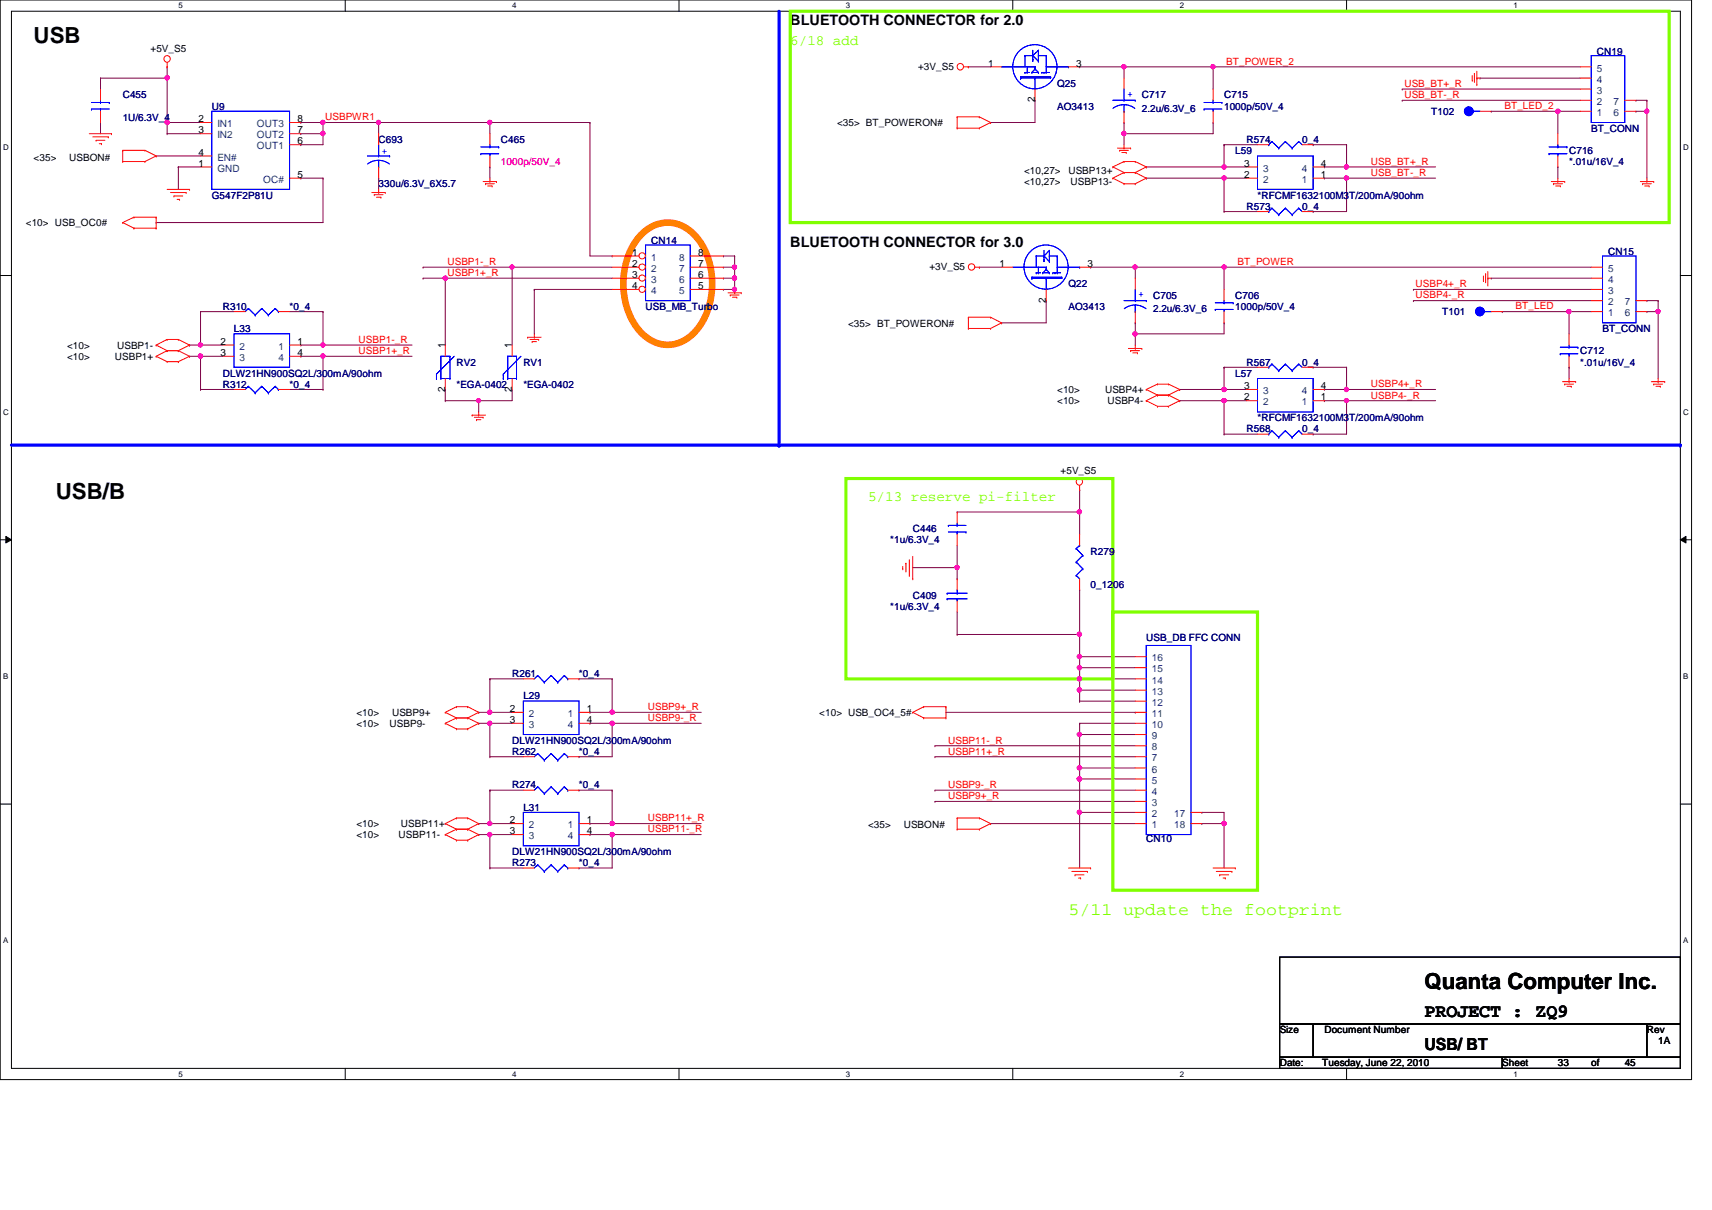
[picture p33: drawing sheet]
<svg xmlns="http://www.w3.org/2000/svg" width="297mm" height="210mm" viewBox="0 0 297 210" stroke-linecap="round" stroke-linejoin="round" font-family="sans-serif">
<defs><g id="words">
<g font-size="3.9">
<text x="5.8" y="7.5">USB</text>
<text x="9.7" y="86.6">USB/B</text>
<text x="247.1" y="171.5">Quanta Computer Inc.</text>
</g>
<text font-size="3.3" x="247.1" y="176.4">PROJECT : ZQ9</text>
<text font-size="3" fill="#80ff00" x="185.4" y="158.8">5/11 update the footprint</text>
<text font-size="2.9" x="247.1" y="182.2">USB/ BT</text>
<g font-size="2.5">
<text x="137.1" y="4.3">BLUETOOTH CONNECTOR for 2.0</text>
<text x="137.1" y="42.9">BLUETOOTH CONNECTOR for 3.0</text>
</g>
<g font-size="2.5" fill="#80ff00">
<text x="137.1" y="7.8">6/18 add</text>
<text x="150.6" y="87">5/13 reserve pi-filter</text>
</g>
<g font-size="1.7">
<text x="26.1" y="9">+5V_S5</text>
<text x="171.4" y="11.6">1</text>
<text x="186.7" y="11.6">3</text>
<text x="159.3" y="12.1">+3V_S5</text>
<text x="179.5" y="17.8" transform="rotate(-90 179.5 17.8)">2</text>
<text x="34.4" y="21.2">2</text>
<text x="34.4" y="23.2">3</text>
<text x="51.6" y="23.2">7</text>
<text x="51.6" y="21.2">8</text>
<text x="145.2" y="21.9">&lt;35&gt; BT_POWERON#</text>
<text x="5.8" y="27.9">&lt;35&gt;</text>
<text x="12" y="27.9">USBON#</text>
<text x="34.4" y="27">4</text>
<text x="34.4" y="28.9">1</text>
<text x="51.6" y="25.1">6</text>
<text x="215.9" y="28.9">3</text>
<text x="229.2" y="28.9">4</text>
<text x="51.6" y="30.9">5</text>
<text x="177.7" y="30.2">&lt;10,27&gt;</text>
<text x="177.7" y="32.1">&lt;10,27&gt;</text>
<text x="185.4" y="30.2">USBP13+</text>
<text x="185.8" y="32.1">USBP13-</text>
<text x="215.9" y="30.9">2</text>
<text x="229.2" y="30.9">1</text>
<text x="4.5" y="39.3">&lt;10&gt; USB_OC0#</text>
<text x="109.7" y="44.4">1</text>
<text x="109.7" y="46.3">2</text>
<text x="121.1" y="44.4">8</text>
<text x="121.1" y="46.3">7</text>
<text x="161.2" y="46.8">+3V_S5</text>
<text x="173.4" y="46.3">1</text>
<text x="188.7" y="46.3">3</text>
<text x="109.7" y="48.2">3</text>
<text x="109.7" y="50.2">4</text>
<text x="121.1" y="50.2">5</text>
<text x="121.1" y="48.2">6</text>
<text x="181.5" y="52.5" transform="rotate(-90 181.5 52.5)">2</text>
<text x="38.3" y="59.8">2</text>
<text x="51.6" y="59.8">1</text>
<text x="147.1" y="56.6">&lt;35&gt; BT_POWERON#</text>
<text x="11.6" y="62.4">&lt;10&gt;</text>
<text x="11.6" y="60.5">&lt;10&gt;</text>
<text x="19.9" y="62.4">USBP1+</text>
<text x="20.3" y="60.5">USBP1-</text>
<text x="38.3" y="61.8">3</text>
<text x="51.6" y="61.8">4</text>
<text x="77.2" y="60.5" transform="rotate(-90 77.2 60.5)">1</text>
<text x="88.8" y="60.5" transform="rotate(-90 88.8 60.5)">1</text>
<text x="77.2" y="68" transform="rotate(-90 77.2 68)">2</text>
<text x="88.8" y="68" transform="rotate(-90 88.8 68)">2</text>
<text x="183.4" y="70.1">&lt;10&gt;</text>
<text x="183.4" y="68.2">&lt;10&gt;</text>
<text x="191.7" y="68.2">USBP4+</text>
<text x="192.1" y="70.1">USBP4-</text>
<text x="215.9" y="67.5">3</text>
<text x="215.9" y="69.5">2</text>
<text x="229.2" y="69.5">1</text>
<text x="229.2" y="67.5">4</text>
<text x="184" y="82.3">+5V_S5</text>
<text x="61.8" y="124.2">&lt;10&gt;</text>
<text x="68" y="124.2">USBP9+</text>
<text x="88.5" y="125.4">3</text>
<text x="88.5" y="123.5">2</text>
<text x="101.8" y="123.5">1</text>
<text x="101.8" y="125.4">4</text>
<text x="142.2" y="124.2">&lt;10&gt; USB_OC4_5#</text>
<text x="61.8" y="126.2">&lt;10&gt;</text>
<text x="67.6" y="126.2">USBP9-</text>
<text x="61.8" y="143.5">&lt;10&gt;</text>
<text x="69.6" y="143.5">USBP11+</text>
<text x="88.5" y="142.8">2</text>
<text x="101.8" y="142.8">1</text>
<text x="150.6" y="143.7">&lt;35&gt;</text>
<text x="156.8" y="143.7">USBON#</text>
<text x="61.8" y="145.5">&lt;10&gt;</text>
<text x="69.2" y="145.5">USBP11-</text>
<text x="88.5" y="144.7">3</text>
<text x="101.8" y="144.7">4</text>
<text x="222" y="179.2">Size</text>
<text x="229.8" y="179.2">Document Number</text>
<text x="285.7" y="179.2">Rev</text>
<text x="222" y="185">Date:</text>
<text x="229.4" y="185">Tuesday, June 22, 2010</text>
<text x="260.6" y="185">Sheet</text>
<text x="270.3" y="185">33</text>
<text x="276.1" y="185">of</text>
<text x="281.9" y="185">45</text>
<text x="287.7" y="181.1">1A</text>
</g>
<g font-size="1.7" fill="#f00">
<text x="212.8" y="11.2">BT_POWER_2</text>
<text x="243.7" y="17">USB_BT-_R</text>
<text x="243.7" y="15.1">USB_BT+_R</text>
<text x="56.4" y="20.9">USBPWR1</text>
<text x="261" y="18.9">BT_LED_2</text>
<text x="237.9" y="28.6">USB_BT+_R</text>
<text x="237.9" y="30.5">USB_BT-_R</text>
<text x="77.6" y="47.9">USBP1+_R</text>
<text x="77.6" y="46">USBP1-_R</text>
<text x="214.7" y="46">BT_POWER</text>
<text x="245.6" y="51.8">USBP4-_R</text>
<text x="245.6" y="49.8">USBP4+_R</text>
<text x="263" y="53.7">BT_LED</text>
<text x="62.2" y="59.5">USBP1-_R</text>
<text x="62.2" y="61.4">USBP1+_R</text>
<text x="237.9" y="69.1">USBP4-_R</text>
<text x="237.9" y="67.2">USBP4+_R</text>
<text x="112.4" y="123.2">USBP9+_R</text>
<text x="112.4" y="125.1">USBP9-_R</text>
<text x="164.5" y="130.9">USBP11+_R</text>
<text x="164.5" y="129">USBP11-_R</text>
<text x="164.5" y="136.7">USBP9-_R</text>
<text x="112.4" y="142.5">USBP11+_R</text>
<text x="164.5" y="138.6">USBP9+_R</text>
<text x="112.4" y="144.4">USBP11-_R</text>
</g>
<g font-size="1.7" fill="#000080">
<text x="277.1" y="9.5">CN19</text>
<text x="21.3" y="17.1">C455</text>
<text x="183.4" y="15.2">Q25</text>
<text x="198.1" y="17.1">C717</text>
<text x="212.4" y="17.1">C715</text>
<text x="21.3" y="20.9">1U/6.3V_4</text>
<text x="36.7" y="19">U9</text>
<text x="183.4" y="19">AO3413</text>
<text x="198.1" y="19.4">2.2u/6.3V_6</text>
<text x="212.4" y="19">1000p/50V_4</text>
<text x="248.3" y="20">T102</text>
<text x="276.1" y="22.9">BT_CONN</text>
<text x="65.7" y="24.8">C693</text>
<text x="86.9" y="24.8">C465</text>
<text x="214.3" y="26.7">L59</text>
<text x="216.3" y="24.8">R574</text>
<text x="225.9" y="24.8">0_4</text>
<text x="272.2" y="26.7">C716</text>
<text x="272.2" y="28.7">*.01u/16V_4</text>
<text x="36.7" y="34.5">G547F2P81U</text>
<text x="65.7" y="32.5">330u/6.3V_6X5.7</text>
<text x="218.2" y="34.5">*RFCMF1632100M3T/200mA/90ohm</text>
<text x="216.3" y="36.4">R573</text>
<text x="225.9" y="36.4">0_4</text>
<text x="113" y="42.4">CN14</text>
<text x="279" y="44.3">CN15</text>
<text x="38.6" y="53.8">R310</text>
<text x="50.2" y="53.8">*0_4</text>
<text x="112" y="53.8">USB_MB_Turbo</text>
<text x="185.4" y="49.9">Q22</text>
<text x="185.4" y="53.8">AO3413</text>
<text x="200.1" y="51.8">C705</text>
<text x="214.3" y="51.8">C706</text>
<text x="214.3" y="53.8">1000p/50V_4</text>
<text x="40.6" y="57.6">L33</text>
<text x="200.1" y="54.1">2.2u/6.3V_6</text>
<text x="250.2" y="54.7">T101</text>
<text x="278" y="57.6">BT_CONN</text>
<text x="38.6" y="65.3">DLW21HN900SQ2L/300mA/90ohm</text>
<text x="79.2" y="63.4">RV2</text>
<text x="90.8" y="63.4">RV1</text>
<text x="214.3" y="65.3">L57</text>
<text x="216.3" y="63.4">R567</text>
<text x="225.9" y="63.4">0_4</text>
<text x="274.2" y="61.5">C712</text>
<text x="274.2" y="63.4">*.01u/16V_4</text>
<text x="38.6" y="67.3">R312</text>
<text x="50.2" y="67.3">*0_4</text>
<text x="79.2" y="67.3">*EGA-0402</text>
<text x="90.8" y="67.3">*EGA-0402</text>
<text x="216.3" y="75">R568</text>
<text x="218.2" y="73.1">*RFCMF1632100M3T/200mA/90ohm</text>
<text x="225.9" y="75">0_4</text>
<text x="154.5" y="94.3">*1u/6.3V_4</text>
<text x="158.4" y="92.4">C446</text>
<text x="189.2" y="96.2">R279</text>
<text x="154.5" y="105.9">*1u/6.3V_4</text>
<text x="158.4" y="103.9">C409</text>
<text x="189.2" y="102">0_1206</text>
<text x="198.9" y="111.3">USB_DB FFC CONN</text>
<text x="88.9" y="117.4">R261</text>
<text x="100.5" y="117.4">*0_4</text>
<text x="90.8" y="121.3">L29</text>
<text x="88.9" y="129">DLW21HN900SQ2L/300mA/90ohm</text>
<text x="88.9" y="131">R262</text>
<text x="100.5" y="131">*0_4</text>
<text x="88.9" y="136.7">R274</text>
<text x="100.5" y="136.7">*0_4</text>
<text x="90.8" y="140.6">L31</text>
<text x="88.9" y="148.3">DLW21HN900SQ2L/300mA/90ohm</text>
<text x="198.9" y="146">CN10</text>
<text x="88.9" y="150.3">R273</text>
<text x="100.5" y="150.3">*0_4</text>
</g>
<g font-size="1.7" fill="#00f">
<text x="195.6" y="16.8">+</text>
<text x="66.2" y="26.7">+</text>
<text x="197.5" y="51.6">+</text>
</g>
<g font-size="1.7" fill="#004080">
<text x="277.1" y="16.3">3</text>
<text x="277.1" y="14.4">4</text>
<text x="277.1" y="12.4">5</text>
<text x="37.7" y="22.1">IN1</text>
<text x="44.6" y="22.1">OUT3</text>
<text x="277.1" y="20.1">1</text>
<text x="277.1" y="18.2">2</text>
<text x="279.9" y="20.1">6</text>
<text x="279.9" y="18.2">7</text>
<text x="37.7" y="27.9">EN#</text>
<text x="37.7" y="29.8">GND</text>
<text x="37.7" y="24">IN2</text>
<text x="44.6" y="25.9">OUT1</text>
<text x="44.6" y="24">OUT2</text>
<text x="219.2" y="29.8">3</text>
<text x="225.9" y="29.8">4</text>
<text x="45.7" y="31.7">OC#</text>
<text x="219.2" y="31.7">2</text>
<text x="225.9" y="31.7">1</text>
<text x="113" y="45.2">1</text>
<text x="113" y="47.2">2</text>
<text x="117.8" y="45.2">8</text>
<text x="117.8" y="47.2">7</text>
<text x="279" y="47.2">5</text>
<text x="113" y="49.1">3</text>
<text x="113" y="51">4</text>
<text x="117.8" y="51">5</text>
<text x="117.8" y="49.1">6</text>
<text x="279" y="53">2</text>
<text x="279" y="51">3</text>
<text x="279" y="49.1">4</text>
<text x="281.9" y="53">7</text>
<text x="279" y="54.9">1</text>
<text x="281.9" y="54.9">6</text>
<text x="41.6" y="62.6">3</text>
<text x="41.6" y="60.7">2</text>
<text x="48.3" y="60.7">1</text>
<text x="48.3" y="62.6">4</text>
<text x="219.2" y="68.4">3</text>
<text x="219.2" y="70.3">2</text>
<text x="225.9" y="70.3">1</text>
<text x="225.9" y="68.4">4</text>
<text x="199.9" y="114.7">16</text>
<text x="199.9" y="118.6">14</text>
<text x="199.9" y="116.6">15</text>
<text x="91.8" y="124.4">2</text>
<text x="98.5" y="124.4">1</text>
<text x="199.9" y="122.4">12</text>
<text x="199.9" y="120.5">13</text>
<text x="199.9" y="124.4">11</text>
<text x="91.8" y="126.3">3</text>
<text x="98.5" y="126.3">4</text>
<text x="199.9" y="126.3">10</text>
<text x="199.9" y="130.2">8</text>
<text x="199.9" y="128.2">9</text>
<text x="199.9" y="134">6</text>
<text x="199.9" y="137.9">4</text>
<text x="199.9" y="132.1">7</text>
<text x="199.9" y="135.9">5</text>
<text x="91.8" y="143.7">2</text>
<text x="98.5" y="143.7">1</text>
<text x="199.9" y="141.7">2</text>
<text x="199.9" y="139.8">3</text>
<text x="199.9" y="143.7">1</text>
<text x="203.7" y="141.7">17</text>
<text x="203.7" y="143.7">18</text>
<text x="91.8" y="145.6">3</text>
<text x="98.5" y="145.6">4</text>
</g>
<text font-size="1.7" fill="#f0f" x="86.9" y="28.7">1000p/50V_4</text>
<g font-size="1.4">
<text x="30.9" y="1.4">5</text>
<text x="88.9" y="1.4">4</text>
<text x="146.8" y="1.4">3</text>
<text x="204.7" y="1.4">2</text>
<text x="262.6" y="1.4">1</text>
<text x=".5" y="26.1">D</text>
<text x="292.1" y="26.1">D</text>
<text x=".5" y="71.9">C</text>
<text x="292.1" y="71.9">C</text>
<text x=".5" y="117.8">B</text>
<text x="292.1" y="117.8">B</text>
<text x=".5" y="163.6">A</text>
<text x="292.1" y="163.6">A</text>
<text x="30.9" y="186.8">5</text>
<text x="88.9" y="186.8">4</text>
<text x="146.8" y="186.8">3</text>
<text x="204.7" y="186.8">2</text>
<text x="262.6" y="186.8">1</text>
</g>
</g></defs>
<path d="M0 0h293.5v187.3h-293.5zM2 1.9h289.5v183.4h-289.5z" fill="none" stroke="#000" stroke-width=".17"/>
<g fill="#fff">
<path d="M30.9 .2h.8v1.5h-.8z"/>
<path d="M30.9 185.5h.8v1.6h-.8z"/>
</g>
<path d="M59.9 0v1.9M59.9 185.3v2" fill="none" stroke="#000" stroke-width=".17"/>
<g fill="#fff">
<path d="M88.9 .2h.7v1.5h-.7z"/>
<path d="M88.9 185.5h.7v1.6h-.7z"/>
</g>
<path d="M117.8 0v1.9M117.8 185.3v2" fill="none" stroke="#000" stroke-width=".17"/>
<g fill="#fff">
<path d="M146.8 .2h.7v1.5h-.7z"/>
<path d="M146.8 185.5h.7v1.6h-.7z"/>
</g>
<path d="M175.7 0v1.9M175.7 185.3v2" fill="none" stroke="#000" stroke-width=".17"/>
<g fill="#fff">
<path d="M204.7 .2h.7v1.5h-.7z"/>
<path d="M204.7 185.5h.7v1.6h-.7z"/>
</g>
<path d="M233.6 0v1.9M233.6 185.3v2" fill="none" stroke="#000" stroke-width=".17"/>
<g fill="#fff">
<path d="M262.6 .2h.8v1.5h-.8z"/>
<path d="M262.6 185.5h.8v1.6h-.8z"/>
<path d="M.5 24.8h1v1.6h-1z"/>
<path d="M292.1 24.8h.9v1.6h-.9z"/>
<path d="M.5 70.7h1v1.5h-1z"/>
<path d="M292.1 70.7h.9v1.5h-.9z"/>
</g>
<path d="M0 47.8h2M291.5 47.8h2" fill="none" stroke="#000" stroke-width=".17"/>
<g fill="#fff">
<path d="M.5 116.5h.9v1.6h-.9z"/>
<path d="M292.1 116.5h.8v1.6h-.8z"/>
</g>
<path d="M0 93.6h2M1 93l1 .6-1 .6zM291.5 93.6l1-.6v1.2zM291.5 93.6h2" fill="none" stroke="#000" stroke-width=".17"/>
<path d="M1 93l1 .6-1 .6zM291.5 93.6l1-.6v1.2z" fill="#000"/>
<g fill="#fff">
<path d="M.5 162.4h.9v1.5h-.9z"/>
<path d="M292.1 162.4h.8v1.5h-.8z"/>
</g>
<path d="M0 139.5h2M291.5 139.5h2" fill="none" stroke="#000" stroke-width=".17"/>
<path d="M56 21.3h.1M56 21.3h9.7M85 29h.1M85 21.3h.1M85 21.3v1.9M85 29v1.9" fill="none" stroke="#800040" stroke-width=".17"/>
<circle cx="65.7" cy="21.2" r=".37" fill="#f0f"/>
<circle cx="65.7" cy="21.2" r=".37" fill="none" stroke="#f0f" stroke-width=".17"/>
<circle cx="56" cy="21.2" r=".37" fill="#f0f"/>
<circle cx="56" cy="21.2" r=".37" fill="none" stroke="#f0f" stroke-width=".17"/>
<path d="M65.7 21.3h.1M65.7 21.3v1.9M65.7 21.3h19.3" fill="none" stroke="#800040" stroke-width=".17"/>
<circle cx="85" cy="21.2" r=".37" fill="#f0f"/>
<circle cx="85" cy="21.2" r=".37" fill="none" stroke="#f0f" stroke-width=".17"/>
<path d="M88.9 46.4h.1M88.9 46.4h17.3" fill="none" stroke="#800040" stroke-width=".17"/>
<circle cx="88.8" cy="46.3" r=".37" fill="#f0f"/>
<circle cx="88.8" cy="46.3" r=".37" fill="none" stroke="#f0f" stroke-width=".17"/>
<path d="M77.3 48.3h.1M77.3 48.3h28.9M92.7 50.2h.1M92.7 50.2v7.7" fill="none" stroke="#800040" stroke-width=".17"/>
<circle cx="77.3" cy="48.3" r=".38" fill="#f0f"/>
<circle cx="77.3" cy="48.3" r=".38" fill="none" stroke="#f0f" stroke-width=".17"/>
<path d="M17.4 13.5h.1M17.4 13.5h11.6M29 11.6h.1M29 13.5h.1M29 11.6v9.7M27.1 27.1h.1M27.1 27.1h7.7M30.9 29h.1M30.9 29v3.9M52.2 23.2h.1M52.2 23.2h3.8" fill="none" stroke="#800040" stroke-width=".17"/>
<circle cx="29" cy="13.5" r=".38" fill="#f0f"/>
<circle cx="29" cy="13.5" r=".38" fill="none" stroke="#f0f" stroke-width=".17"/>
<path d="M29 23.2h.1M29 21.3h.1M29 23.2h5.8M29 21.3v1.9M30.9 29h.1M30.9 29h3.9M52.2 25.1h.1M52.2 30.9h.1M52.2 30.9h3.8M56 23.2h.1M56 23.2v1.9h-3.8" fill="none" stroke="#800040" stroke-width=".17"/>
<circle cx="29" cy="21.2" r=".37" fill="#f0f"/>
<circle cx="29" cy="21.2" r=".37" fill="none" stroke="#f0f" stroke-width=".17"/>
<path d="M17.4 13.5h.1M17.4 13.5v2M17.4 21.3h.1M17.4 21.3v1.9M29 21.3h.1M29 21.3h5.8M56 21.3h.1M56 21.3v1.9" fill="none" stroke="#800040" stroke-width=".17"/>
<circle cx="56" cy="23.2" r=".38" fill="#f0f"/>
<circle cx="56" cy="23.2" r=".38" fill="none" stroke="#f0f" stroke-width=".17"/>
<g fill="none" stroke="#800040" stroke-width=".17">
<path d="M27.1 38.6h.1M52.2 21.3h.1M52.2 21.3h3.8M56 30.9h.1M56 30.9v7.7h-28.9M73.4 46.4h.1M73.4 48.3h.1M73.4 46.4h15.5M73.4 48.3h3.9M77.3 48.3h.1M77.3 48.3v11.6M88.9 46.4h.1"/>
<path d="M88.9 46.4v13.5M77.3 67.6h.1M77.3 67.6v1.9M83.1 69.5h.1M83.1 69.5v2M88.9 67.6h.1M88.9 67.6v1.9h-5.8"/>
</g>
<circle cx="83" cy="69.5" r=".37" fill="#f0f"/>
<circle cx="83" cy="69.5" r=".37" fill="none" stroke="#f0f" stroke-width=".17"/>
<path d="M65.7 30.9h.1M65.7 30.9v2M127.5 48.3h.1M127.5 48.3v1.9M77.3 69.5h.1M77.3 69.5h5.8" fill="none" stroke="#800040" stroke-width=".17"/>
<circle cx="127.4" cy="48.3" r=".38" fill="#f0f"/>
<circle cx="127.4" cy="48.3" r=".38" fill="none" stroke="#f0f" stroke-width=".17"/>
<path d="M125.5 48.3h.1M125.5 50.2h.1M125.5 48.3h2M125.5 50.2h2" fill="none" stroke="#800040" stroke-width=".17"/>
<circle cx="127.4" cy="50.2" r=".37" fill="#f0f"/>
<circle cx="127.4" cy="50.2" r=".37" fill="none" stroke="#f0f" stroke-width=".17"/>
<path d="M127.5 46.4h.1M127.5 46.4v1.9" fill="none" stroke="#800040" stroke-width=".17"/>
<circle cx="127.4" cy="48.3" r=".38" fill="#f0f"/>
<circle cx="127.4" cy="48.3" r=".38" fill="none" stroke="#f0f" stroke-width=".17"/>
<circle cx="127.4" cy="46.3" r=".37" fill="#f0f"/>
<circle cx="127.4" cy="46.3" r=".37" fill="none" stroke="#f0f" stroke-width=".17"/>
<g fill="none" stroke="#800040" stroke-width=".17">
<path d="M92.7 50.2h.1M92.7 50.2h13.5M125.5 44.4h.1M125.5 46.4h.1M125.5 44.4h2M127.5 44.4h.1M127.5 44.4v2h-2M169.9 46.4h.1M169.9 46.4h3.9M173.8 56h.1M181.5 52.2h.1M181.5 52.2v3.8h-7.7"/>
<path d="M189.2 46.4h.1M189.2 46.4h7.8M197 46.4h.1M197 46.4v1.9M212.4 46.4h.1M212.4 46.4h63.7M245.2 52.2h.1M245.2 52.2h30.9"/>
</g>
<circle cx="212.4" cy="46.3" r=".37" fill="#f0f"/>
<circle cx="212.4" cy="46.3" r=".37" fill="none" stroke="#f0f" stroke-width=".17"/>
<path d="M272.2 54.1h.1M272.2 54.1h3.9" fill="none" stroke="#800040" stroke-width=".17"/>
<circle cx="272.2" cy="54" r=".37" fill="#f0f"/>
<circle cx="272.2" cy="54" r=".37" fill="none" stroke="#f0f" stroke-width=".17"/>
<path d="M197 57.9h.1M197 57.9h15.4M258.7 48.3h.1M258.7 48.3h17.4M260.6 54.1h.1M260.6 54.1h11.6M272.2 54.1h.1M272.2 54.1v3.8M272.2 63.7h.1M272.2 63.7v2" fill="none" stroke="#800040" stroke-width=".17"/>
<circle cx="196.9" cy="57.9" r=".38" fill="#f0f"/>
<circle cx="196.9" cy="57.9" r=".38" fill="none" stroke="#f0f" stroke-width=".17"/>
<path d="M197 57.9h.1M197 46.4h.1M197 57.9v2M197 46.4h15.4M212.4 56h.1M212.4 46.4h.1M212.4 46.4v3.8M212.4 56v1.9M245.2 50.2h.1M245.2 50.2h30.9" fill="none" stroke="#800040" stroke-width=".17"/>
<circle cx="196.9" cy="46.3" r=".37" fill="#f0f"/>
<circle cx="196.9" cy="46.3" r=".37" fill="none" stroke="#f0f" stroke-width=".17"/>
<path d="M197 56h.1M197 56v1.9M204.7 69.5h.1M204.7 69.5h7.7M212.4 67.6h.1M212.4 63.7h.1M212.4 67.6h3.9M212.4 63.7h5.8M212.4 63.7v3.9" fill="none" stroke="#800040" stroke-width=".17"/>
<circle cx="212.4" cy="67.6" r=".38" fill="#f0f"/>
<circle cx="212.4" cy="67.6" r=".38" fill="none" stroke="#f0f" stroke-width=".17"/>
<path d="M212.4 75.3h.1M212.4 69.5h.1M212.4 75.3h5.8M212.4 69.5v5.8" fill="none" stroke="#800040" stroke-width=".17"/>
<circle cx="212.4" cy="69.5" r=".37" fill="#f0f"/>
<circle cx="212.4" cy="69.5" r=".37" fill="none" stroke="#f0f" stroke-width=".17"/>
<path d="M212.4 69.5h.1M212.4 69.5h3.9M233.6 69.5h.1M233.6 69.5h15.5" fill="none" stroke="#800040" stroke-width=".17"/>
<circle cx="233.6" cy="69.5" r=".37" fill="#f0f"/>
<circle cx="233.6" cy="69.5" r=".37" fill="none" stroke="#f0f" stroke-width=".17"/>
<path d="M227.8 63.7h.1M227.8 63.7h5.8M233.6 67.6h.1M233.6 63.7h.1M233.6 67.6h15.5M233.6 63.7v3.9" fill="none" stroke="#800040" stroke-width=".17"/>
<circle cx="233.6" cy="67.6" r=".38" fill="#f0f"/>
<circle cx="233.6" cy="67.6" r=".38" fill="none" stroke="#f0f" stroke-width=".17"/>
<path d="M34.8 59.9h.1M34.8 59.9h3.8M204.7 67.6h.1M204.7 67.6h7.7M227.8 75.3h.1M229.8 69.5h.1M229.8 67.6h.1M229.8 69.5h3.8M229.8 67.6h3.8M233.6 69.5h.1M233.6 69.5v5.8h-5.8" fill="none" stroke="#800040" stroke-width=".17"/>
<circle cx="34.8" cy="59.8" r=".37" fill="#f0f"/>
<circle cx="34.8" cy="59.8" r=".37" fill="none" stroke="#f0f" stroke-width=".17"/>
<path d="M34.8 61.8h.1M34.8 61.8h3.8" fill="none" stroke="#800040" stroke-width=".17"/>
<circle cx="34.8" cy="61.8" r=".38" fill="#f0f"/>
<circle cx="34.8" cy="61.8" r=".38" fill="none" stroke="#f0f" stroke-width=".17"/>
<path d="M50.2 54.1h5.8M56 59.9h.1M56 54.1h.1M56 59.9h15.5M56 54.1v5.8M56 61.8h.1M56 61.8h15.5" fill="none" stroke="#800040" stroke-width=".17"/>
<circle cx="56" cy="59.8" r=".37" fill="#f0f"/>
<circle cx="56" cy="59.8" r=".37" fill="none" stroke="#f0f" stroke-width=".17"/>
<path d="M52.2 59.9h.1M52.2 59.9h3.8M50.2 67.6h5.8M56 67.6h.1M56 61.8h.1M56 61.8v5.8" fill="none" stroke="#800040" stroke-width=".17"/>
<circle cx="56" cy="61.8" r=".38" fill="#f0f"/>
<circle cx="56" cy="61.8" r=".38" fill="none" stroke="#f0f" stroke-width=".17"/>
<g fill="none" stroke="#800040" stroke-width=".17">
<path d="M32.9 59.9h.1M32.9 59.9h1.9M34.8 54.1h.1M34.8 59.9h.1M34.8 54.1h5.8M34.8 54.1v5.8M32.9 61.8h.1M32.9 61.8h1.9M34.8 67.6h.1M34.8 61.8h.1M34.8 61.8v5.8M34.8 67.6h5.8"/>
<path d="M52.2 61.8h.1M52.2 61.8h3.8M85 117.8h.1M85 117.8h5.8M85 117.8v5.8h-1.9M100.5 117.8h.1M100.5 117.8h5.7M106.2 117.8h.1M106.2 117.8v5.8M83.1 123.6h.1M83.1 125.5h.1M83.1 125.5h1.9"/>
<path d="M85 131.3h.1M85 125.5h.1M85 125.5v5.8M85 131.3h5.8M106.2 123.6h.1M106.2 123.6h15.5"/>
</g>
<circle cx="106.2" cy="123.5" r=".37" fill="#f0f"/>
<circle cx="106.2" cy="123.5" r=".37" fill="none" stroke="#f0f" stroke-width=".17"/>
<path d="M85 123.6h.1M85 123.6h3.9" fill="none" stroke="#800040" stroke-width=".17"/>
<circle cx="85" cy="123.5" r=".37" fill="#f0f"/>
<circle cx="85" cy="123.5" r=".37" fill="none" stroke="#f0f" stroke-width=".17"/>
<path d="M85 125.5h.1M85 125.5h3.9" fill="none" stroke="#800040" stroke-width=".17"/>
<circle cx="85" cy="125.5" r=".38" fill="#f0f"/>
<circle cx="85" cy="125.5" r=".38" fill="none" stroke="#f0f" stroke-width=".17"/>
<path d="M100.5 131.3h.1M106.2 125.5h.1M106.2 125.5v5.8h-5.7" fill="none" stroke="#800040" stroke-width=".17"/>
<circle cx="106.2" cy="125.5" r=".38" fill="#f0f"/>
<circle cx="106.2" cy="125.5" r=".38" fill="none" stroke="#f0f" stroke-width=".17"/>
<g fill="none" stroke="#800040" stroke-width=".17">
<path d="M85 137.1h.1M85 137.1h5.8M85 137.1v5.8h-1.9M100.5 137.1h.1M100.5 137.1h5.7M102.4 125.5h.1M102.4 125.5h19.3M106.2 125.5h.1M106.2 137.1h.1M106.2 137.1v5.8M83.1 142.9h.1M83.1 144.8h.1"/>
<path d="M83.1 144.8h1.9M85 150.6h.1M85 144.8h.1M85 144.8v5.8M85 150.6h5.8"/>
</g>
<circle cx="106.2" cy="142.8" r=".37" fill="#f0f"/>
<circle cx="106.2" cy="142.8" r=".37" fill="none" stroke="#f0f" stroke-width=".17"/>
<path d="M85 142.9h.1M85 142.9h3.9M106.2 142.9h.1M106.2 142.9h15.5" fill="none" stroke="#800040" stroke-width=".17"/>
<circle cx="85" cy="142.8" r=".37" fill="#f0f"/>
<circle cx="85" cy="142.8" r=".37" fill="none" stroke="#f0f" stroke-width=".17"/>
<path d="M85 144.8h.1M85 144.8h3.9" fill="none" stroke="#800040" stroke-width=".17"/>
<circle cx="85" cy="144.8" r=".38" fill="#f0f"/>
<circle cx="85" cy="144.8" r=".38" fill="none" stroke="#f0f" stroke-width=".17"/>
<path d="M100.5 150.6h.1M106.2 144.8h.1M106.2 144.8v5.8h-5.7" fill="none" stroke="#800040" stroke-width=".17"/>
<circle cx="106.2" cy="144.8" r=".38" fill="#f0f"/>
<circle cx="106.2" cy="144.8" r=".38" fill="none" stroke="#f0f" stroke-width=".17"/>
<path d="M285.7 52.2h.1M285.7 52.2h2M287.7 54.1h.1M287.7 54.1v11.6M102.4 123.6h.1M102.4 123.6h3.8M102.4 144.8h.1M102.4 142.9h.1M102.4 144.8h19.3M102.4 142.9h3.8M106.2 144.8h.1" fill="none" stroke="#800040" stroke-width=".17"/>
<circle cx="287.7" cy="54" r=".37" fill="#f0f"/>
<circle cx="287.7" cy="54" r=".37" fill="none" stroke="#f0f" stroke-width=".17"/>
<path d="M285.7 54.1h.1M285.7 54.1h2M187.3 115.8h.1M187.3 115.8h9.7M187.3 135.1h.1M187.3 133.2h.1M187.3 133.2v7.7M187.3 133.2h9.7M187.3 140.9h.1M187.3 140.9h9.7" fill="none" stroke="#800040" stroke-width=".17"/>
<circle cx="187.3" cy="133.2" r=".37" fill="#f0f"/>
<circle cx="187.3" cy="133.2" r=".37" fill="none" stroke="#f0f" stroke-width=".17"/>
<circle cx="187.3" cy="135.1" r=".38" fill="#f0f"/>
<circle cx="187.3" cy="135.1" r=".38" fill="none" stroke="#f0f" stroke-width=".17"/>
<path d="M187.3 113.9h.1M187.3 113.9h9.7M171.9 142.9h.1M171.9 142.9h25.1M212.4 142.9h.1M212.4 142.9v7.7" fill="none" stroke="#800040" stroke-width=".17"/>
<circle cx="212.4" cy="142.8" r=".37" fill="#f0f"/>
<circle cx="212.4" cy="142.8" r=".37" fill="none" stroke="#f0f" stroke-width=".17"/>
<path d="M187.3 140.9h.1M187.3 140.9v9.7M208.5 140.9h.1M208.5 142.9h.1M208.5 140.9h3.9v2M208.5 142.9h3.9M212.4 142.9h.1" fill="none" stroke="#800040" stroke-width=".17"/>
<circle cx="187.3" cy="140.9" r=".37" fill="#f0f"/>
<circle cx="187.3" cy="140.9" r=".37" fill="none" stroke="#f0f" stroke-width=".17"/>
<path d="M187.3 135.1h.1M187.3 135.1h9.7" fill="none" stroke="#800040" stroke-width=".17"/>
<circle cx="187.3" cy="135.1" r=".38" fill="#f0f"/>
<circle cx="187.3" cy="135.1" r=".38" fill="none" stroke="#f0f" stroke-width=".17"/>
<path d="M187.3 119.7h.1M187.3 119.7h9.7M187.3 117.8v1.9" fill="none" stroke="#800040" stroke-width=".17"/>
<circle cx="187.3" cy="119.7" r=".38" fill="#f0f"/>
<circle cx="187.3" cy="119.7" r=".38" fill="none" stroke="#f0f" stroke-width=".17"/>
<path d="M187.3 88.8h.1M187.3 88.8v3.9M187.3 117.8h.1M187.3 117.8h9.7" fill="none" stroke="#800040" stroke-width=".17"/>
<circle cx="187.3" cy="117.7" r=".37" fill="#f0f"/>
<circle cx="187.3" cy="117.7" r=".37" fill="none" stroke="#f0f" stroke-width=".17"/>
<path d="M187.3 127.4h.1M187.3 127.4h9.7" fill="none" stroke="#800040" stroke-width=".17"/>
<circle cx="187.3" cy="127.4" r=".37" fill="#f0f"/>
<circle cx="187.3" cy="127.4" r=".37" fill="none" stroke="#f0f" stroke-width=".17"/>
<path d="M187.3 117.8h.1M187.3 115.8v2" fill="none" stroke="#800040" stroke-width=".17"/>
<circle cx="187.3" cy="117.7" r=".37" fill="#f0f"/>
<circle cx="187.3" cy="117.7" r=".37" fill="none" stroke="#f0f" stroke-width=".17"/>
<g fill="none" stroke="#800040" stroke-width=".17">
<path d="M187.3 115.8h.1M187.3 113.9v1.9M187.3 119.7v1.9M162.2 131.3h.1M162.2 129.4h.1M162.2 137.1h.1M162.2 139h.1M162.2 131.3h34.8M162.2 129.4h34.8M162.2 137.1h34.8M162.2 139h34.8M187.3 125.5h.1"/>
<path d="M187.3 127.4h.1M187.3 121.6h.1M187.3 125.5h9.7M187.3 125.5v7.7M187.3 121.6h9.7"/>
</g>
<circle cx="187.3" cy="113.9" r=".37" fill="#f0f"/>
<circle cx="187.3" cy="113.9" r=".37" fill="none" stroke="#f0f" stroke-width=".17"/>
<circle cx="187.3" cy="115.8" r=".38" fill="#f0f"/>
<circle cx="187.3" cy="115.8" r=".38" fill="none" stroke="#f0f" stroke-width=".17"/>
<path d="M85 21.3h.1M85 21.3h17.4M102.4 21.3h.1M102.4 21.3v23.1h3.8M106.2 44.4h.1M166.1 88.8h.1M166.1 88.8h21.2M187.3 110.1h.1M187.3 110.1v3.8M164.1 123.6h32.9M197 123.6h.1" fill="none" stroke="#800040" stroke-width=".17"/>
<circle cx="187.3" cy="88.8" r=".37" fill="#f0f"/>
<circle cx="187.3" cy="88.8" r=".37" fill="none" stroke="#f0f" stroke-width=".17"/>
<path d="M158.4 98.5h7.7M166.1 98.5h.1M166.1 94.6v5.8M187.3 85h.1M187.3 85v3.8M166.1 100.4h.1" fill="none" stroke="#800040" stroke-width=".17"/>
<circle cx="166" cy="98.4" r=".37" fill="#f0f"/>
<circle cx="166" cy="98.4" r=".37" fill="none" stroke="#f0f" stroke-width=".17"/>
<path d="M166.1 110.1h.1M166.1 106.2v3.9M166.1 110.1h21.2M187.3 110.1h.1" fill="none" stroke="#800040" stroke-width=".17"/>
<circle cx="187.3" cy="110" r=".38" fill="#f0f"/>
<circle cx="187.3" cy="110" r=".38" fill="none" stroke="#f0f" stroke-width=".17"/>
<path d="M227.8 25.1h.1M227.8 25.1h5.8M233.6 25.1h.1M233.6 25.1v3.9M287.7 52.2h.1M287.7 52.2v1.9M187.3 102.3h.1M187.3 102.3v7.8" fill="none" stroke="#800040" stroke-width=".17"/>
<circle cx="233.6" cy="29" r=".38" fill="#f0f"/>
<circle cx="233.6" cy="29" r=".38" fill="none" stroke="#f0f" stroke-width=".17"/>
<g fill="none" stroke="#800040" stroke-width=".17">
<path d="M285.7 17.4h.1M285.7 17.4v1.9M198.9 29h.1M198.9 30.9h.1M198.9 29h17.4M198.9 30.9h13.5M212.4 29h.1M227.8 36.7h.1M227.8 36.7h5.8M229.8 29h.1M229.8 29h3.8M233.6 30.9h.1"/>
<path d="M233.6 30.9h15.5"/>
</g>
<circle cx="233.6" cy="30.9" r=".37" fill="#f0f"/>
<circle cx="233.6" cy="30.9" r=".37" fill="none" stroke="#f0f" stroke-width=".17"/>
<path d="M283.8 17.4h.1M283.8 17.4h1.9M285.7 19.3h.1M285.7 19.3v11.6M233.6 29h.1M233.6 30.9h.1M233.6 29h15.5M233.6 30.9v5.8" fill="none" stroke="#800040" stroke-width=".17"/>
<circle cx="285.7" cy="19.3" r=".38" fill="#f0f"/>
<circle cx="285.7" cy="19.3" r=".38" fill="none" stroke="#f0f" stroke-width=".17"/>
<path d="M212.4 25.1h.1M212.4 25.1h5.8M212.4 25.1v3.9" fill="none" stroke="#800040" stroke-width=".17"/>
<circle cx="212.4" cy="29" r=".38" fill="#f0f"/>
<circle cx="212.4" cy="29" r=".38" fill="none" stroke="#f0f" stroke-width=".17"/>
<g fill="none" stroke="#800040" stroke-width=".17">
<path d="M168 11.6h.1M168 11.6h3.9M179.6 17.4h.1M179.6 17.4v3.9h-7.7M187.3 11.6h.1M187.3 11.6h7.7M195 11.6h.1M195 11.6v1.9M210.5 11.6h.1M210.5 11.6h63.7M243.3 17.4h.1M243.3 17.4h30.9"/>
<path d="M283.8 19.3h.1M283.8 19.3h1.9M171.9 21.3h.1M229.8 30.9h.1M229.8 30.9h3.8"/>
</g>
<circle cx="210.4" cy="11.6" r=".37" fill="#f0f"/>
<circle cx="210.4" cy="11.6" r=".37" fill="none" stroke="#f0f" stroke-width=".17"/>
<path d="M270.3 19.3h.1M270.3 19.3h3.9" fill="none" stroke="#800040" stroke-width=".17"/>
<circle cx="270.3" cy="19.3" r=".38" fill="#f0f"/>
<circle cx="270.3" cy="19.3" r=".38" fill="none" stroke="#f0f" stroke-width=".17"/>
<path d="M256.8 13.5h.1M256.8 13.5h17.4M258.7 19.3h.1M258.7 19.3h11.6M270.3 19.3h.1M270.3 19.3v3.9M195 23.2h.1M195 23.2h15.5M270.3 29h.1M270.3 29v1.9" fill="none" stroke="#800040" stroke-width=".17"/>
<circle cx="195" cy="23.2" r=".38" fill="#f0f"/>
<circle cx="195" cy="23.2" r=".38" fill="none" stroke="#f0f" stroke-width=".17"/>
<path d="M195 11.6h.1M195 11.6h15.5M210.5 11.6h.1M210.5 11.6v3.9M243.3 15.5h.1M243.3 15.5h30.9M195 23.2h.1M195 23.2v1.9M210.5 21.3h.1M210.5 21.3v1.9" fill="none" stroke="#800040" stroke-width=".17"/>
<circle cx="195" cy="11.6" r=".37" fill="#f0f"/>
<circle cx="195" cy="11.6" r=".37" fill="none" stroke="#f0f" stroke-width=".17"/>
<path d="M195 21.3h.1M195 21.3v1.9M212.4 36.7h.1M212.4 30.9h.1M212.4 36.7h5.8M212.4 30.9v5.8" fill="none" stroke="#800040" stroke-width=".17"/>
<circle cx="212.4" cy="30.9" r=".37" fill="#f0f"/>
<circle cx="212.4" cy="30.9" r=".37" fill="none" stroke="#f0f" stroke-width=".17"/>
<path d="M212.4 30.9h.1M212.4 30.9h3.9" fill="none" stroke="#800040" stroke-width=".17"/>
<g fill="none" stroke="#f00" stroke-width=".17">
<path d="M29 11.6h.1M29 10.8v.8M167.2 11.6h.8M168 11.6h.1M255.4 13.9h.1M255.4 13.1v.8M255.8 12.7h.1M255.8 12.7v1.6M256.2 13.5h.1M256.2 14.7h.1M256.2 13.5h.6M256.2 12.4v2.3"/>
<path d="M15.5 23.2h3.8M16.1 23.7h2.7M16.7 24.3h.1M16.7 24.3h1.5M17.2 24.9h.4M17.6 24.9h.1M18.8 23.7h.1M19.3 23.2h.1M21.3 28h.1M21.3 26.1h.1M21.3 38.6h.1M21.3 28h3.8"/>
<path d="M21.3 26.1v1.9M21.3 26.1h3.8M21.3 38.6l1.9 1M23.2 37.7h.1M23.2 39.6h.1M23.2 37.7l-1.9 .9M23.2 37.7h3.9M23.2 39.6h3.9M25.1 28h.1M25.1 26.1h.1M25.1 26.1l2 1M27.1 27.1h.1"/>
<path d="M27.1 37.7h.1M27.1 39.6h.1M27.1 27.1l-2 .9M27.1 37.7v1.9M29 32.9h3.9M29.6 33.4h2.7M30.2 34h.1M30.2 34h1.5M30.7 34.6h.5M31.2 34.6h.1M32.3 33.4h.1M32.9 32.9h.1"/>
<path d="M64.5 33.4h2.3M64.9 33.8h.1M64.9 33.8h1.6M65.3 34.2h.8M65.7 33.4h.1M65.7 32.9v.5M66.1 34.2h.1M66.8 33.4h.1M83.8 31.5h2.3M84.2 31.9h.1M84.2 31.9h1.6M84.6 32.3h.8"/>
<path d="M85 31.5h.1M85 30.9v.6M85.4 32.3h.1M86.1 31.5h.1M166.1 20.3h.1M166.1 22.2h.1M166.1 20.3v1.9M166.1 20.3h3.8M166.1 22.2h3.8M169.9 20.3h.1M169.9 22.2h.1M169.9 20.3l2 1"/>
<path d="M171.9 21.3h.1M171.9 21.3l-2 .9M193.1 29h.1M193.1 30.9h.1M193.1 29l1.9 .9M193.1 30.9l1.9 1M193.9 25.7h2.3M194.3 26.1h.1M194.3 26.1h1.5M194.6 26.5h.8M195 29.9h.1M195 28h.1"/>
<path d="M195 31.9h.1M195 25.7h.1M195 28h2M195 29.9h2M195 28l-1.9 1M195 31.9h2M195 29.9l-1.9 1M195 25.1v.6M195.4 26.5h.1M196.2 25.7h.1M197 29.9h.1M197 28h.1"/>
<path d="M197 31.9h.1M197 28l1.9 1M197 29.9l1.9 1M198.9 29h.1M198.9 30.9h.1M198.9 29l-1.9 .9M198.9 30.9l-1.9 1M269.2 31.5h2.3M269.5 31.9h.1M269.5 31.9h1.6M269.9 32.3h.8M270.3 31.5h.1"/>
<path d="M270.3 30.9v.6M270.7 32.3h.1M271.5 31.5h.1M284.6 31.5h2.3M285 31.9h.1M285 31.9h1.5M285.4 32.3h.7M285.7 31.5h.1M285.7 30.9v.6M286.1 32.3h.1M286.9 31.5h.1M27.1 59.9h.1"/>
<path d="M27.1 59.9l1.9 .9M29 58.9h.1M29 58.9h1.9M29 58.9l-1.9 1M30.9 58.9h.1M30.9 58.9l2 1M32.9 59.9h.1M32.9 59.9l-2 .9M91.6 58.5h.1M91.6 58.5h2.3M91.9 58.9h1.6M92.3 59.3h.1"/>
<path d="M92.3 59.3h.8M92.7 58.5h.1M92.7 57.9v.6M93.5 58.9h.1M126.3 50.8h2.3M126.7 51.2h.1M126.7 51.2h1.5M127.1 51.6h.7M127.5 50.8h.1M127.5 50.2v.6M127.8 51.6h.1M128.6 50.8h.1"/>
<path d="M168 55h.1M168 57h.1M168 55h3.9M168 55v2M168 57h3.9M169.2 46.4h.7M169.9 46.4h.1M171.9 55h.1M171.9 57h.1M171.9 55l1.9 1M173.8 56h.1M173.8 56l-1.9 1"/>
<path d="M197 59.9v.6M257.4 48.7h.1M257.4 47.9v.8M257.8 47.5h.1M257.8 47.5v1.6M258.1 48.3h.1M258.1 49.4h.1M258.1 48.3h.6M258.1 47.1v2.3M27.1 61.8h.1M27.1 61.8l1.9 .9M29 60.8h.1"/>
<path d="M29 62.7h.1M29 60.8h1.9M29 60.8l-1.9 1M29 62.7h1.9M30.9 60.8h.1M30.9 62.7h.1M30.9 60.8l2 1M32.9 61.8h.1M32.9 61.8l-2 .9M81.9 72h.1M81.9 72h2.3M82.3 72.4h1.5"/>
<path d="M82.7 72.8h.1M82.7 72.8h.7M83.1 72h.1M83.1 71.5v.5M83.8 72.4h.1M195.8 60.5h2.3M196.2 60.8h.1M196.2 60.8h1.5M196.6 61.2h.8M197 60.5h.1M197.4 61.2h.1M198.1 60.5h.1"/>
<path d="M198.9 69.5h.1M198.9 67.6h.1M198.9 69.5l1.9 1M198.9 67.6l1.9 .9M200.8 68.5h.1M200.8 70.5h.1M200.8 66.6h.1M200.8 68.5h1.9M200.8 68.5l-1.9 1M200.8 70.5h1.9M200.8 66.6h1.9M200.8 66.6l-1.9 1"/>
<path d="M202.7 68.5h.1M202.7 70.5h.1M202.7 66.6h.1M202.7 68.5l2 1M202.7 66.6l2 1M204.7 69.5h.1M204.7 67.6h.1M204.7 69.5l-2 1M204.7 67.6l-2 .9M271.1 66.2h2.3M271.5 66.6h.1M271.5 66.6h1.5"/>
<path d="M271.9 67h.7M272.2 66.2h.1M272.2 65.7v.5M272.6 67h.1M273.4 66.2h.1M286.5 66.2h2.3M286.9 66.6h.1M286.9 66.6h1.6M287.3 67h.8M287.7 66.2h.1M287.7 65.7v.5M288.1 67h.1"/>
<path d="M288.8 66.2h.1M156.6 98.7h.1M156.6 98.3v.4M157.2 97.7h.1M157.2 97.7v1.5M157.8 99.8h.1M157.8 97.1v2.7M158.4 96.5v3.9M187.3 85h.1M187.3 84.2v.8M158.4 100.4h.1M77.3 123.6h.1"/>
<path d="M77.3 125.5h.1M77.3 123.6l1.9 .9M77.3 125.5l1.9 .9M79.2 124.5h.1M79.2 122.6h.1M79.2 126.4h.1M79.2 124.5h1.9M79.2 122.6h1.9M79.2 122.6l-1.9 1M79.2 126.4h1.9M79.2 124.5l-1.9 1M81.1 124.5h.1"/>
<path d="M81.1 122.6h.1M81.1 126.4h.1M81.1 122.6l2 1M81.1 124.5l2 1M83.1 123.6h.1M83.1 125.5h.1M83.1 123.6l-2 .9M83.1 125.5l-2 .9M158.4 123.6h.1M158.4 123.6l1.9 .9M160.3 122.6h.1M160.3 124.5h.1"/>
<path d="M160.3 124.5h3.8M160.3 122.6h3.8M160.3 122.6l-1.9 1M164.1 122.6h.1M164.1 124.5h.1M164.1 122.6v1.9M77.3 144.8h.1M77.3 142.9h.1M77.3 144.8l1.9 1M77.3 142.9l1.9 .9M79.2 145.8h.1M79.2 143.8h.1"/>
<path d="M79.2 141.9h.1M79.2 145.8h1.9M79.2 143.8h1.9M79.2 143.8l-1.9 1M79.2 141.9h1.9M79.2 141.9l-1.9 1M81.1 145.8h.1M81.1 143.8h.1M81.1 141.9h.1M81.1 143.8l2 1M81.1 141.9l2 1M83.1 144.8h.1"/>
<path d="M83.1 142.9h.1M83.1 144.8l-2 1M83.1 142.9l-2 .9M166.1 143.8h.1M166.1 141.9h.1M166.1 143.8h3.8M166.1 141.9h3.8M166.1 141.9v1.9M169.9 143.8h.1M169.9 141.9h.1M169.9 141.9l2 1M171.9 142.9h.1"/>
<path d="M171.9 142.9l-2 .9M185.4 150.6h3.8M186 151.2h2.7M186.5 151.8h.1M186.5 151.8h1.6M187.1 152.3h.4M187.5 152.3h.1M188.7 151.2h.1M189.2 150.6h.1M210.5 150.6h3.8M211 151.2h2.7M211.6 151.8h.1"/>
<path d="M211.6 151.8h1.6M212.2 152.3h.4M212.6 152.3h.1M213.7 151.2h.1M214.3 150.6h.1"/>
<circle cx="29" cy="10.2" r=".56"/>
<circle cx="166.6" cy="11.6" r=".56"/>
<circle cx="168.6" cy="46.3" r=".56"/>
<circle cx="187.3" cy="83.6" r=".56"/>
</g>
<path d="M222 166h69.5v11.6h-69.5zM222 177.6h5.8v5.8h-5.8zM227.8 177.6h57.9v5.8h-57.9zM285.7 177.6h5.8v5.8h-5.8zM222 183.4h38.6v1.9h-38.6zM260.6 183.4h30.9v1.9h-30.9z" fill="none" stroke="#000" stroke-width=".17"/>
<path d="M135.2 1.9v75.3" fill="none" stroke="#00f" stroke-width=".55"/>
<circle cx="135.2" cy="77.2" r=".28" fill="#00f"/>
<path d="M2 77.2h133.2" fill="none" stroke="#00f" stroke-width=".55"/>
<circle cx="135.2" cy="77.2" r=".28" fill="#00f"/>
<path d="M135.2 77.2h156.3" fill="none" stroke="#00f" stroke-width=".55"/>
<circle cx="291.5" cy="77.2" r=".28" fill="#00f"/>
<path d="M111.1 40.8a6.1 6.1 0 0 1 9.5 0 13.2 13.2 0 0 1 0 16.8 6.2 6.2 0 0 1-9.9-.5 13.4 13.4 0 0 1 .4-16.3z" fill="none" stroke="#ff8000" stroke-width="1.1"/>
<path d="M137.1 1.9h152.5v36.7h-152.5zM146.8 83h46.3v34.8h-46.3zM193.1 106.2h25.1v48.2h-25.1z" fill="none" stroke="#80ff00" stroke-width=".55"/>
<g fill="none" stroke="#00f" stroke-width=".17">
<path d="M15.9 18.9h.1M15.9 18.9h3.1M15.9 17.8h3.1M17.4 17.8h.1M17.4 18.9h.1M17.4 17.4v.4M17.4 18.9v.4M19 17.8h.1M43.1 53.5h.1M43.1 53.5l-.6 .6M43.1 53.5l1.2 1.2M44.3 54.7h.1"/>
<path d="M45.4 53.5h.1M45.4 53.5l-1.1 1.2M45.4 53.5l1.2 1.2M46.6 54.7h.1M47.7 53.5h.1M47.7 53.5l-1.1 1.2M47.7 53.5l.6 .6M48.3 54.1h.1M112 42.5h7.8v9.7h-7.8z"/>
</g>
<path d="M17.4 15.5v1.9M17.4 19.3v2M40.6 54.1h1.9M48.3 54.1h1.9" fill="none" stroke="#f00" stroke-width=".17"/>
<circle cx="111.4" cy="44.4" r=".55" fill="#fff"/>
<g fill="none" stroke="#f00" stroke-width=".17">
<path d="M106.2 44.4h4.7"/>
<circle cx="111.4" cy="44.4" r=".55"/>
</g>
<circle cx="111.4" cy="46.3" r=".55" fill="#fff"/>
<g fill="none" stroke="#f00" stroke-width=".17">
<path d="M106.2 46.4h4.7"/>
<circle cx="111.4" cy="46.3" r=".55"/>
</g>
<circle cx="111.4" cy="48.2" r=".55" fill="#fff"/>
<g fill="none" stroke="#f00" stroke-width=".17">
<path d="M106.2 48.3h4.7"/>
<circle cx="111.4" cy="48.2" r=".55"/>
</g>
<circle cx="111.4" cy="50.2" r=".55" fill="#fff"/>
<g fill="none" stroke="#f00" stroke-width=".17">
<path d="M171.9 11.6h1.9M179.6 15.5v1.9M185.4 11.6h1.9M210.5 15.5v1.9M210.5 19.3v2M85 23.2v1.9M85 27.1v1.9M106.2 50.2h4.7M119.8 50.2h5.7M119.8 48.3h5.7M119.8 44.4h5.7M119.8 46.4h5.7"/>
<path d="M212.4 50.2v2M212.4 54.1v1.9M88.9 123.6h1.9M88.9 125.5h1.9M100.5 123.6h1.9M100.5 125.5h1.9"/>
<circle cx="111.4" cy="50.2" r=".55"/>
</g>
<g fill="none" stroke="#00f" stroke-width=".17">
<path d="M173.8 11.6h5.8M177.1 13.5h.1M177.1 13.3h.1M177.1 13.3h5.2M177.1 13.3v.2M177.2 13.3h.1M177.8 12.6h.1M177.8 9.7h.1M177.8 12.6h.8M177.8 9.7v1.9M177.8 9.7h1.4M178.2 12.6h.1"/>
<path d="M178.2 11.6v1M179 12.6h.1M179 12.6h1.2M179.2 9.7h.1M179.2 10.5h.1M179.2 10.2h.1M179.2 8.7v1.9M179.2 9.7l1 .9M179.6 11.6h.1M179.6 13.5h.1M179.6 12h.1M179.6 11.6v.4"/>
<path d="M179.6 13.5v2M179.6 12l.6 .6M179.6 12l-.6 .6M180.2 9.7h.1M180.2 10.6h.1M180.2 8.7h.1M180.2 12.6h.1M180.2 9.7h1.3M180.2 8.7v1.9M180.2 8.7l-1 1M180.8 12.6h.1M180.8 12.6h1.3"/>
<path d="M181.1 12.6h.1M181.5 12.6h.1M181.5 9.7h.1M181.5 11.6h3.9M181.5 9.7v2.9M182.3 13.3h.1M182.3 13.3v.2h-5.2M185.4 11.6h.1M208.9 18.9h.1M208.9 18.9h3.1M208.9 17.8h3.1M210.5 17.8h.1"/>
<path d="M210.5 18.9h.1M210.5 17.4v.4M210.5 18.9v.4M212 17.8h.1M83.4 26.7h.1M83.4 26.7h3.1M83.4 25.5h3.1M85 25.5h.1M85 26.7h.1M85 25.1v.4M85 26.7v.4M86.5 25.5h.1"/>
<path d="M210.9 53.7h.1M210.9 53.7h3M210.9 52.5h3M212.4 52.5h.1M212.4 53.7h.1M212.4 52.2v.3M212.4 53.7v.4M213.9 52.5h.1M90.8 121.6h9.7v5.8h-9.7z"/>
<circle cx="179.5" cy="11.6" r="3.8"/>
</g>
<circle cx="254.8" cy="19.3" r=".76" fill="#00f"/>
<g fill="none" stroke="#00f" stroke-width=".17">
<path d="M255.6 19.3h.1M255.6 19.3h1.2"/>
<circle cx="254.8" cy="19.3" r=".76"/>
</g>
<circle cx="254.8" cy="19.3" r=".76" fill="#00f"/>
<g fill="none" stroke="#00f" stroke-width=".17">
<path d="M255.6 19.3h.1M255.6 19.3h1.2"/>
<circle cx="254.8" cy="19.3" r=".76"/>
</g>
<path d="M256.8 19.3h1.9" fill="none" stroke="#f00" stroke-width=".17"/>
<circle cx="256.8" cy="54" r=".75" fill="#00f"/>
<g fill="none" stroke="#00f" stroke-width=".17">
<path d="M257.6 54.1h.1M257.6 54.1h1.1"/>
<circle cx="256.8" cy="54" r=".75"/>
</g>
<circle cx="256.8" cy="54" r=".75" fill="#00f"/>
<g fill="none" stroke="#00f" stroke-width=".17">
<path d="M36.7 19.3h13.5v13.6h-13.5zM193.1 17.4h3.9M195 19.3h.1M195 17.4h.1M195 18.2l1.2 .2 .7 .4M195 18.2l-.8 .1-1.1 .5M195 15.5v1.9M195 18.2v1.1M197 17.4h.1M276.1 9.7h5.8v11.6h-5.8zM63.8 27.1h3.8M65.7 29h.1"/>
<path d="M65.7 27.1h.1M65.7 27.8l1.2 .2 .7 .4M65.7 27.8l-.8 .1-1.1 .5M65.7 25.1v2M65.7 27.8v1.2M67.6 27.1h.1M218.2 27.1h9.6v5.8h-9.6zM220.1 36.7h.1M220.1 25.1h.1M220.7 36.1h.1M220.7 24.6h.1M220.7 36.1l1.2 1.2"/>
<path d="M220.7 36.1l-.6 .6M220.7 24.6l1.2 1.1M220.7 24.6l-.6 .5M221.9 37.3h.1M221.9 25.7h.1M223 36.1h.1M223 24.6h.1M223 36.1l1.2 1.2M223 36.1l-1.1 1.2M223 24.6l1.2 1.1M223 24.6l-1.1 1.1M224.2 37.3h.1"/>
<path d="M224.2 25.7h.1M225.3 36.1h.1M225.3 24.6h.1M225.3 36.1l.6 .6M225.3 36.1l-1.1 1.2M225.3 24.6l.6 .5M225.3 24.6l-1.1 1.1M268.8 26.7h.1M268.8 25.5h3.1M268.8 26.7h3.1M270.3 26.7h.1M270.3 25.5h.1"/>
<path d="M270.3 25.1v.4M270.3 26.7v.4M271.9 25.5h.1M40.6 57.9h9.6v5.8h-9.6zM175.7 46.4h5.8M179 48.3h.1M179 48.1h.1M179 48.1h5.2M179 48.1v.2M179.2 48.1h.1M179.8 47.3h.1M179.8 44.4h.1"/>
<path d="M179.8 47.3h.7M179.8 44.4v2M179.8 44.4h1.3M180.2 47.3h.1M180.2 46.4v.9M180.9 47.3h.1M180.9 47.3h1.2M181.1 44.4h.1M181.1 45.2h.1M181.1 45h.1M181.1 43.4v2M181.1 44.4l1 1"/>
<path d="M181.5 46.4h.1M181.5 48.3h.1M181.5 46.7h.1M181.5 46.4v.3M181.5 48.3v1.9M181.5 46.7l.6 .6M181.5 46.7l-.6 .6M182.1 44.4h.1M182.1 45.4h.1M182.1 43.4h.1M182.1 47.3h.1M182.1 44.4h1.3"/>
<path d="M182.1 43.4v2M182.1 43.4l-1 1M182.7 47.3h.1M182.7 47.3h1.3M183 47.3h.1M183.4 47.3h.1M183.4 44.4h.1M183.4 46.4h3.9M183.4 44.4v2.9M184.2 48.1h.1M184.2 48.1v.2h-5.2M187.3 46.4h.1"/>
<path d="M195 52.2h3.9M197 54.1h.1M197 52.2h.1M197 52.9l1.1 .2 .7 .5M197 52.9l-.9 .1-1 .6M197 50.2v2M197 52.9v1.2M198.9 52.2h.1M257.6 54.1h.1M257.6 54.1h1.1M272.2 59.9v.3M278 44.4h5.8v11.6h-5.8z"/>
<path d="M43.1 67h.1M43.1 67l-.6 .6M43.1 67l1.2 1.2M44.3 68.2h.1M45.4 67h.1M45.4 67l-1.1 1.2M45.4 67l1.2 1.2M46.6 68.2h.1M47.7 67h.1M47.7 67l-1.1 1.2M47.7 67l.6 .6M48.3 67.6h.1"/>
<path d="M75.7 64.9h.1M75.7 65.7h.1M75.7 64.9v.8M76.5 65.7h.1M76.5 61.8h.1M76.5 61.8h1.6M76.5 65.7h1.6M76.5 61.8v3.9M78.1 61.8h.1M78.1 65.7h.1M78.1 61.8v3.9M78.8 61.8l-3.1 3.1"/>
<path d="M87.3 64.9h.1M87.3 65.7h.1M87.3 64.9v.8M88.1 65.7h.1M88.1 61.8h.1M88.1 61.8h1.5M88.1 65.7h1.5M88.1 61.8v3.9M89.6 61.8h.1M89.6 65.7h.1M89.6 61.8v3.9M90.4 61.8l-3.1 3.1"/>
<path d="M218.2 65.7h9.6v5.8h-9.6zM220.1 75.3h.1M220.1 63.7h.1M220.7 74.7h.1M220.7 63.2h.1M220.7 74.7l1.2 1.2M220.7 74.7l-.6 .6M220.7 63.2l1.2 1.1M220.7 63.2l-.6 .5M221.9 75.9h.1M221.9 64.3h.1M223 74.7h.1"/>
<path d="M223 63.2h.1M223 74.7l1.2 1.2M223 74.7l-1.1 1.2M223 63.2l1.2 1.1M223 63.2l-1.1 1.1M224.2 75.9h.1M224.2 64.3h.1M225.3 74.7h.1M225.3 63.2h.1M225.3 74.7l.6 .6M225.3 74.7l-1.1 1.2M225.3 63.2l.6 .5"/>
<path d="M225.3 63.2l-1.1 1.1M270.7 61.4h.1M270.7 60.2h3.1M270.7 61.4h3.1M272.2 61.4h.1M272.2 60.2h.1M272.2 61.4v.4M273.8 60.2h.1M164.5 91.1h.1M164.5 92.3h3.1M164.5 91.1h3.1M166.1 91.1h.1"/>
<path d="M166.1 92.3h.1M166.1 90.8v.3M166.1 92.3v.4M167.6 92.3h.1M186.7 99.8h.1M186.7 97.5h.1M186.7 95.2h.1M186.7 99.8l.6 .6M186.7 97.5l1.2 1.2M186.7 95.2l1.2 1.2M187.3 94.6h.1M187.3 94.6l-.6 .6"/>
<path d="M187.9 98.7h.1M187.9 96.4h.1M187.9 98.7l-1.2 1.1M187.9 96.4l-1.2 1.1M93.3 117.2h.1M93.3 117.2l-.6 .6M93.3 117.2l1.1 1.2M94.4 118.4h.1M95.6 117.2h.1M95.6 117.2l-1.2 1.2M95.6 117.2l1.2 1.2M96.8 118.4h.1"/>
<path d="M97.9 117.2h.1M97.9 117.2l-1.1 1.2M97.9 117.2l.6 .6M98.5 117.8h.1M164.3 102.9h.1M164.3 103.9h.1M164.3 102.9h3.5M164.3 103.9h3.5M166.1 103.9h.1M166.1 102.9h.1M166.1 102.3v.6M166.1 103.9v.4"/>
<path d="M198.9 112h7.7v32.8h-7.7zM93.3 130.7h.1M93.3 136.5h.1M93.3 130.7l-.6 .6M93.3 130.7l1.1 1.2M93.3 136.5l-.6 .6M93.3 136.5l1.1 1.2M94.4 131.9h.1M94.4 137.7h.1M95.6 130.7h.1M95.6 136.5h.1M95.6 130.7l-1.2 1.2"/>
<path d="M95.6 130.7l1.2 1.2M95.6 136.5l-1.2 1.2M95.6 136.5l1.2 1.2M96.8 131.9h.1M96.8 137.7h.1M97.9 130.7h.1M97.9 136.5h.1M97.9 130.7l-1.1 1.2M97.9 130.7l.6 .6M97.9 136.5l-1.1 1.2M97.9 136.5l.6 .6M98.5 131.3h.1"/>
<path d="M98.5 137.1h.1M90.8 140.9h9.7v5.8h-9.7zM93.3 150h.1M93.3 150l-.6 .6M93.3 150l1.1 1.2M94.4 151.2h.1M95.6 150h.1M95.6 150l-1.2 1.2M95.6 150l1.2 1.2M96.8 151.2h.1M97.9 150h.1M97.9 150l-1.1 1.2"/>
<path d="M97.9 150l.6 .6M98.5 150.6h.1"/>
<circle cx="181.5" cy="46.3" r="3.8"/>
<circle cx="256.8" cy="54" r=".75"/>
</g>
<g fill="none" stroke="#f00" stroke-width=".17">
<path d="M195 13.5v2M195 19.3v2M274.2 19.3h1.9M274.2 17.4h1.9M274.2 15.5h1.9M274.2 13.5h1.9M274.2 11.6h1.9M281.9 19.3h1.9M281.9 17.4h1.9M34.8 29h1.9M34.8 21.3h1.9M34.8 27.1h1.9"/>
<path d="M34.8 23.2h1.9M50.2 30.9h2M50.2 25.1h2M50.2 21.3h2M50.2 23.2h2M65.7 23.2v1.9M65.7 29v1.9M216.3 30.9h1.9M216.3 29h1.9M218.2 36.7h1.9M218.2 25.1h1.9M225.9 36.7h1.9"/>
<path d="M225.9 25.1h1.9M227.8 30.9h2M227.8 29h2M270.3 23.2v1.9M270.3 27.1v1.9M38.6 59.9h2M50.2 59.9h2M77.3 59.9v1.9M88.9 59.9v1.9M173.8 46.4h1.9M181.5 50.2v2M187.3 46.4h1.9"/>
<path d="M197 48.3v1.9M197 54.1v1.9M258.7 54.1h1.9M272.2 57.9v2M276.1 54.1h1.9M276.1 52.2h1.9M276.1 50.2h1.9M276.1 48.3h1.9M276.1 46.4h1.9M283.8 54.1h1.9M283.8 52.2h1.9M38.6 61.8h2"/>
<path d="M40.6 67.6h1.9M48.3 67.6h1.9M50.2 61.8h2M77.3 65.7v1.9M88.9 65.7v1.9M216.3 67.6h1.9M216.3 69.5h1.9M218.2 75.3h1.9M218.2 63.7h1.9M225.9 75.3h1.9M225.9 63.7h1.9M227.8 67.6h2"/>
<path d="M227.8 69.5h2M272.2 61.8v1.9M166.1 88.8v2M166.1 92.7v1.9M187.3 92.7v1.9M90.8 117.8h1.9M98.5 117.8h2M166.1 100.4v1.9M166.1 104.3v1.9M187.3 100.4v1.9M197 113.9h1.9M197 117.8h1.9"/>
<path d="M197 115.8h1.9M197 119.7h1.9M90.8 137.1h1.9M90.8 131.3h1.9M98.5 137.1h2M98.5 131.3h2M197 121.6h1.9M197 125.5h1.9M197 129.4h1.9M197 133.2h1.9M197 137.1h1.9M197 123.6h1.9"/>
<path d="M197 127.4h1.9M197 131.3h1.9M197 135.1h1.9M197 139h1.9M88.9 142.9h1.9M88.9 144.8h1.9M90.8 150.6h1.9M98.5 150.6h2M100.5 142.9h1.9M100.5 144.8h1.9M197 142.9h1.9M197 140.9h1.9"/>
<path d="M206.6 142.9h1.9M206.6 140.9h1.9"/>
</g>
<circle cx="65.7" cy="21.2" r=".37" fill="#f0f"/>
<circle cx="65.7" cy="21.2" r=".37" fill="none" stroke="#f0f" stroke-width=".17"/>
<circle cx="56" cy="21.2" r=".37" fill="#f0f"/>
<circle cx="56" cy="21.2" r=".37" fill="none" stroke="#f0f" stroke-width=".17"/>
<circle cx="85" cy="21.2" r=".37" fill="#f0f"/>
<circle cx="85" cy="21.2" r=".37" fill="none" stroke="#f0f" stroke-width=".17"/>
<circle cx="88.8" cy="46.3" r=".37" fill="#f0f"/>
<circle cx="88.8" cy="46.3" r=".37" fill="none" stroke="#f0f" stroke-width=".17"/>
<circle cx="77.3" cy="48.3" r=".38" fill="#f0f"/>
<circle cx="77.3" cy="48.3" r=".38" fill="none" stroke="#f0f" stroke-width=".17"/>
<circle cx="29" cy="13.5" r=".38" fill="#f0f"/>
<circle cx="29" cy="13.5" r=".38" fill="none" stroke="#f0f" stroke-width=".17"/>
<circle cx="29" cy="21.2" r=".37" fill="#f0f"/>
<circle cx="29" cy="21.2" r=".37" fill="none" stroke="#f0f" stroke-width=".17"/>
<circle cx="56" cy="23.2" r=".38" fill="#f0f"/>
<circle cx="56" cy="23.2" r=".38" fill="none" stroke="#f0f" stroke-width=".17"/>
<circle cx="83" cy="69.5" r=".37" fill="#f0f"/>
<circle cx="83" cy="69.5" r=".37" fill="none" stroke="#f0f" stroke-width=".17"/>
<circle cx="127.4" cy="48.3" r=".38" fill="#f0f"/>
<circle cx="127.4" cy="48.3" r=".38" fill="none" stroke="#f0f" stroke-width=".17"/>
<circle cx="127.4" cy="50.2" r=".37" fill="#f0f"/>
<circle cx="127.4" cy="50.2" r=".37" fill="none" stroke="#f0f" stroke-width=".17"/>
<circle cx="127.4" cy="48.3" r=".38" fill="#f0f"/>
<circle cx="127.4" cy="48.3" r=".38" fill="none" stroke="#f0f" stroke-width=".17"/>
<circle cx="127.4" cy="46.3" r=".37" fill="#f0f"/>
<circle cx="127.4" cy="46.3" r=".37" fill="none" stroke="#f0f" stroke-width=".17"/>
<circle cx="212.4" cy="46.3" r=".37" fill="#f0f"/>
<circle cx="212.4" cy="46.3" r=".37" fill="none" stroke="#f0f" stroke-width=".17"/>
<circle cx="272.2" cy="54" r=".37" fill="#f0f"/>
<circle cx="272.2" cy="54" r=".37" fill="none" stroke="#f0f" stroke-width=".17"/>
<circle cx="196.9" cy="57.9" r=".38" fill="#f0f"/>
<circle cx="196.9" cy="57.9" r=".38" fill="none" stroke="#f0f" stroke-width=".17"/>
<circle cx="196.9" cy="46.3" r=".37" fill="#f0f"/>
<circle cx="196.9" cy="46.3" r=".37" fill="none" stroke="#f0f" stroke-width=".17"/>
<circle cx="212.4" cy="67.6" r=".38" fill="#f0f"/>
<circle cx="212.4" cy="67.6" r=".38" fill="none" stroke="#f0f" stroke-width=".17"/>
<circle cx="212.4" cy="69.5" r=".37" fill="#f0f"/>
<circle cx="212.4" cy="69.5" r=".37" fill="none" stroke="#f0f" stroke-width=".17"/>
<circle cx="233.6" cy="69.5" r=".37" fill="#f0f"/>
<circle cx="233.6" cy="69.5" r=".37" fill="none" stroke="#f0f" stroke-width=".17"/>
<circle cx="233.6" cy="67.6" r=".38" fill="#f0f"/>
<circle cx="233.6" cy="67.6" r=".38" fill="none" stroke="#f0f" stroke-width=".17"/>
<circle cx="34.8" cy="59.8" r=".37" fill="#f0f"/>
<circle cx="34.8" cy="59.8" r=".37" fill="none" stroke="#f0f" stroke-width=".17"/>
<circle cx="34.8" cy="61.8" r=".38" fill="#f0f"/>
<circle cx="34.8" cy="61.8" r=".38" fill="none" stroke="#f0f" stroke-width=".17"/>
<circle cx="56" cy="59.8" r=".37" fill="#f0f"/>
<circle cx="56" cy="59.8" r=".37" fill="none" stroke="#f0f" stroke-width=".17"/>
<circle cx="56" cy="61.8" r=".38" fill="#f0f"/>
<circle cx="56" cy="61.8" r=".38" fill="none" stroke="#f0f" stroke-width=".17"/>
<circle cx="106.2" cy="123.5" r=".37" fill="#f0f"/>
<circle cx="106.2" cy="123.5" r=".37" fill="none" stroke="#f0f" stroke-width=".17"/>
<circle cx="85" cy="123.5" r=".37" fill="#f0f"/>
<circle cx="85" cy="123.5" r=".37" fill="none" stroke="#f0f" stroke-width=".17"/>
<circle cx="85" cy="125.5" r=".38" fill="#f0f"/>
<circle cx="85" cy="125.5" r=".38" fill="none" stroke="#f0f" stroke-width=".17"/>
<circle cx="106.2" cy="125.5" r=".38" fill="#f0f"/>
<circle cx="106.2" cy="125.5" r=".38" fill="none" stroke="#f0f" stroke-width=".17"/>
<circle cx="106.2" cy="142.8" r=".37" fill="#f0f"/>
<circle cx="106.2" cy="142.8" r=".37" fill="none" stroke="#f0f" stroke-width=".17"/>
<circle cx="85" cy="142.8" r=".37" fill="#f0f"/>
<circle cx="85" cy="142.8" r=".37" fill="none" stroke="#f0f" stroke-width=".17"/>
<circle cx="85" cy="144.8" r=".38" fill="#f0f"/>
<circle cx="85" cy="144.8" r=".38" fill="none" stroke="#f0f" stroke-width=".17"/>
<circle cx="106.2" cy="144.8" r=".38" fill="#f0f"/>
<circle cx="106.2" cy="144.8" r=".38" fill="none" stroke="#f0f" stroke-width=".17"/>
<circle cx="287.7" cy="54" r=".37" fill="#f0f"/>
<circle cx="287.7" cy="54" r=".37" fill="none" stroke="#f0f" stroke-width=".17"/>
<circle cx="187.3" cy="133.2" r=".37" fill="#f0f"/>
<circle cx="187.3" cy="133.2" r=".37" fill="none" stroke="#f0f" stroke-width=".17"/>
<circle cx="187.3" cy="135.1" r=".38" fill="#f0f"/>
<circle cx="187.3" cy="135.1" r=".38" fill="none" stroke="#f0f" stroke-width=".17"/>
<circle cx="212.4" cy="142.8" r=".37" fill="#f0f"/>
<circle cx="212.4" cy="142.8" r=".37" fill="none" stroke="#f0f" stroke-width=".17"/>
<circle cx="187.3" cy="140.9" r=".37" fill="#f0f"/>
<circle cx="187.3" cy="140.9" r=".37" fill="none" stroke="#f0f" stroke-width=".17"/>
<circle cx="187.3" cy="135.1" r=".38" fill="#f0f"/>
<circle cx="187.3" cy="135.1" r=".38" fill="none" stroke="#f0f" stroke-width=".17"/>
<circle cx="187.3" cy="119.7" r=".38" fill="#f0f"/>
<circle cx="187.3" cy="119.7" r=".38" fill="none" stroke="#f0f" stroke-width=".17"/>
<circle cx="187.3" cy="117.7" r=".37" fill="#f0f"/>
<circle cx="187.3" cy="117.7" r=".37" fill="none" stroke="#f0f" stroke-width=".17"/>
<circle cx="187.3" cy="127.4" r=".37" fill="#f0f"/>
<circle cx="187.3" cy="127.4" r=".37" fill="none" stroke="#f0f" stroke-width=".17"/>
<circle cx="187.3" cy="117.7" r=".37" fill="#f0f"/>
<circle cx="187.3" cy="117.7" r=".37" fill="none" stroke="#f0f" stroke-width=".17"/>
<circle cx="187.3" cy="113.9" r=".37" fill="#f0f"/>
<circle cx="187.3" cy="113.9" r=".37" fill="none" stroke="#f0f" stroke-width=".17"/>
<circle cx="187.3" cy="115.8" r=".38" fill="#f0f"/>
<circle cx="187.3" cy="115.8" r=".38" fill="none" stroke="#f0f" stroke-width=".17"/>
<circle cx="187.3" cy="88.8" r=".37" fill="#f0f"/>
<circle cx="187.3" cy="88.8" r=".37" fill="none" stroke="#f0f" stroke-width=".17"/>
<circle cx="166" cy="98.4" r=".37" fill="#f0f"/>
<circle cx="166" cy="98.4" r=".37" fill="none" stroke="#f0f" stroke-width=".17"/>
<circle cx="187.3" cy="110" r=".38" fill="#f0f"/>
<circle cx="187.3" cy="110" r=".38" fill="none" stroke="#f0f" stroke-width=".17"/>
<circle cx="233.6" cy="29" r=".38" fill="#f0f"/>
<circle cx="233.6" cy="29" r=".38" fill="none" stroke="#f0f" stroke-width=".17"/>
<circle cx="233.6" cy="30.9" r=".37" fill="#f0f"/>
<circle cx="233.6" cy="30.9" r=".37" fill="none" stroke="#f0f" stroke-width=".17"/>
<circle cx="285.7" cy="19.3" r=".38" fill="#f0f"/>
<circle cx="285.7" cy="19.3" r=".38" fill="none" stroke="#f0f" stroke-width=".17"/>
<circle cx="212.4" cy="29" r=".38" fill="#f0f"/>
<circle cx="212.4" cy="29" r=".38" fill="none" stroke="#f0f" stroke-width=".17"/>
<circle cx="210.4" cy="11.6" r=".37" fill="#f0f"/>
<circle cx="210.4" cy="11.6" r=".37" fill="none" stroke="#f0f" stroke-width=".17"/>
<circle cx="270.3" cy="19.3" r=".38" fill="#f0f"/>
<circle cx="270.3" cy="19.3" r=".38" fill="none" stroke="#f0f" stroke-width=".17"/>
<circle cx="195" cy="23.2" r=".38" fill="#f0f"/>
<circle cx="195" cy="23.2" r=".38" fill="none" stroke="#f0f" stroke-width=".17"/>
<circle cx="195" cy="11.6" r=".37" fill="#f0f"/>
<circle cx="195" cy="11.6" r=".37" fill="none" stroke="#f0f" stroke-width=".17"/>
<circle cx="212.4" cy="30.9" r=".37" fill="#f0f"/>
<circle cx="212.4" cy="30.9" r=".37" fill="none" stroke="#f0f" stroke-width=".17"/>
<use href="#words"/>
</svg>
